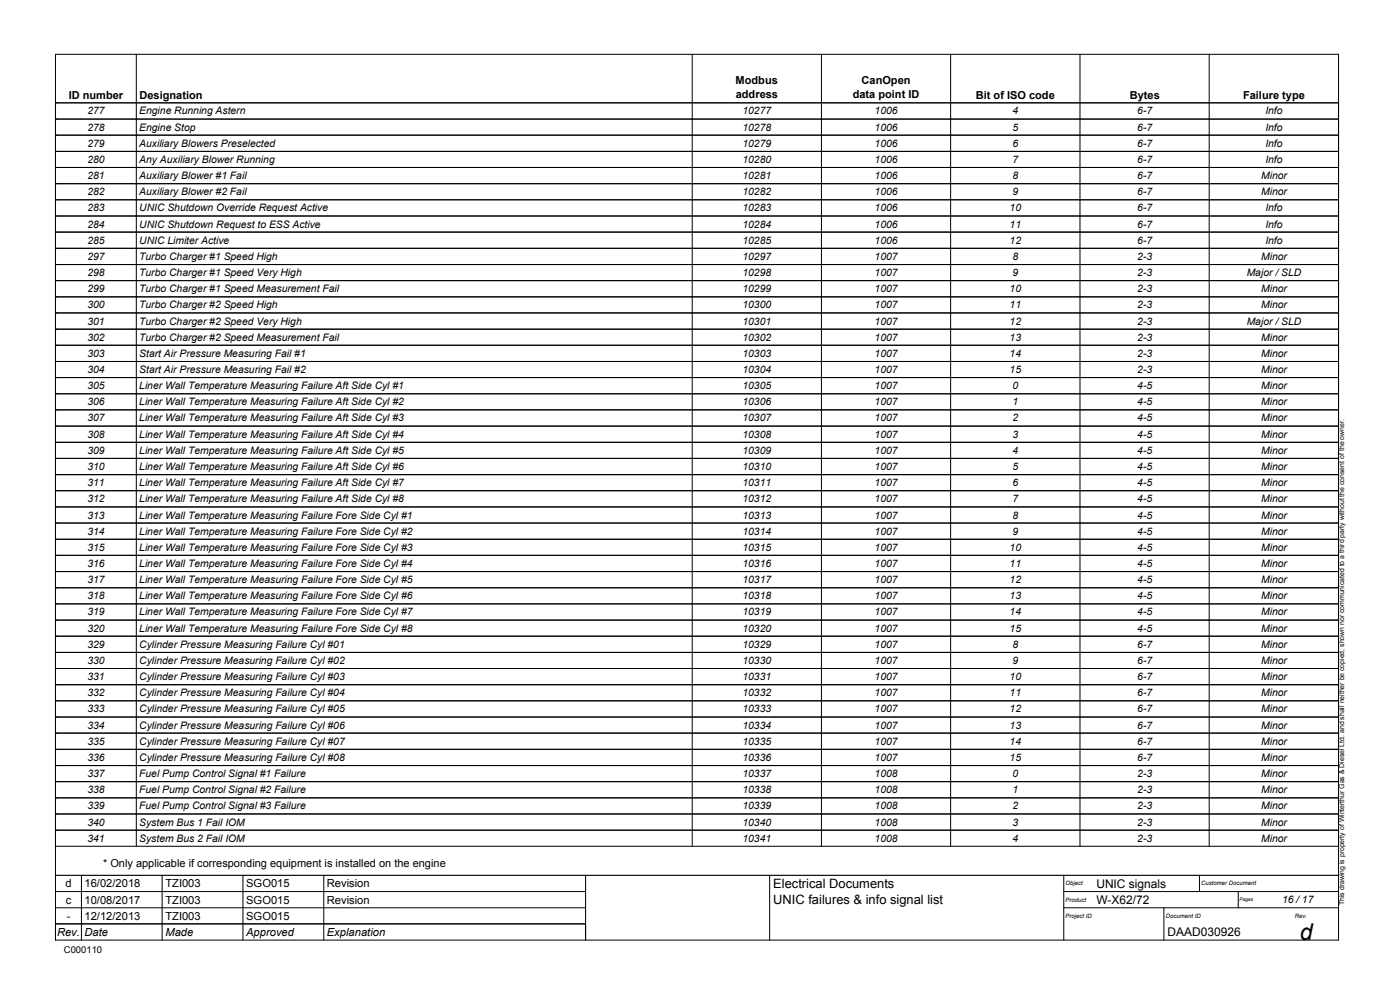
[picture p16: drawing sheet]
<svg xmlns="http://www.w3.org/2000/svg" width="420mm" height="297mm" viewBox="0 0 420 297" stroke-linecap="round" stroke-linejoin="round" font-family="sans-serif">
<defs><g id="words">
<text font-size="6.9" x="390.1" y="282">d</text>
<g font-size="3.9">
<text x="232.1" y="266.4">Electrical Documents</text>
<text x="232.1" y="271.2">UNIC failures &amp; info signal list</text>
</g>
<g font-size="3.6">
<text x="329" y="266.3">UNIC signals</text>
<text x="329" y="271.2">W-X62/72</text>
<text x="350.4" y="280.8">DAAD030926</text>
</g>
<g font-size="3.3">
<text x="20.6" y="29.6">ID number</text>
<text x="41.9" y="29.6">Designation</text>
<text x="220.8" y="25.1">Modbus</text>
<text x="220.8" y="29.3">address</text>
<text x="255.9" y="29.3">data point ID</text>
<text x="258.6" y="25.1">CanOpen</text>
<text x="292.9" y="29.6">Bit of ISO code</text>
<text x="339.1" y="29.6">Bytes</text>
<text x="373.1" y="29.6">Failure type</text>
<text x="30.9" y="260.1">* Only applicable if corresponding equipment is installed on the engine</text>
<text x="19.7" y="266.2">d</text>
<text x="25.4" y="266.2">16/02/2018</text>
<text x="49.6" y="266.2">TZI003</text>
<text x="73.9" y="266.2">SGO015</text>
<text x="98.1" y="266.2">Revision</text>
<text x="19.7" y="271.1">c</text>
<text x="20" y="275.9">-</text>
<text x="25.4" y="275.9">12/12/2013</text>
<text x="25.4" y="271.1">10/08/2017</text>
<text x="49.6" y="275.9">TZI003</text>
<text x="49.6" y="271.1">TZI003</text>
<text x="73.9" y="275.9">SGO015</text>
<text x="73.9" y="271.1">SGO015</text>
<text x="98.1" y="271.1">Revision</text>
<text x="17.1" y="280.8">Rev. Date</text>
<text x="49.6" y="280.8">Made</text>
<text x="73.9" y="280.8">Approved</text>
<text x="98.1" y="280.8">Explanation</text>
</g>
<g font-size="3.1">
<text x="26.2" y="34.3">277</text>
<text x="41.8" y="34.3">Engine Running Astern</text>
<text x="222.8" y="34.3">10277</text>
<text x="262.5" y="34.3">1006</text>
<text x="303.9" y="34.3">4</text>
<text x="341.3" y="34.3">6-7</text>
<text x="379.7" y="34.3">Info</text>
<text x="26.2" y="39.2">278</text>
<text x="41.8" y="39.2">Engine Stop</text>
<text x="222.8" y="39.2">10278</text>
<text x="262.5" y="39.2">1006</text>
<text x="303.9" y="39.2">5</text>
<text x="341.3" y="39.2">6-7</text>
<text x="379.7" y="39.2">Info</text>
<text x="26.2" y="44">279</text>
<text x="41.8" y="44">Auxiliary Blowers Preselected</text>
<text x="222.8" y="44">10279</text>
<text x="262.5" y="44">1006</text>
<text x="303.9" y="44">6</text>
<text x="341.3" y="44">6-7</text>
<text x="379.7" y="44">Info</text>
<text x="26.2" y="48.9">280</text>
<text x="26.2" y="53.7">281</text>
<text x="41.8" y="48.9">Any Auxiliary Blower Running</text>
<text x="41.8" y="53.7">Auxiliary Blower #1 Fail</text>
<text x="222.8" y="48.9">10280</text>
<text x="222.8" y="53.7">10281</text>
<text x="262.5" y="48.9">1006</text>
<text x="262.5" y="53.7">1006</text>
<text x="303.9" y="48.9">7</text>
<text x="303.9" y="53.7">8</text>
<text x="341.3" y="48.9">6-7</text>
<text x="341.3" y="53.7">6-7</text>
<text x="378.5" y="53.7">Minor</text>
<text x="379.7" y="48.9">Info</text>
<text x="26.2" y="58.6">282</text>
<text x="41.8" y="58.6">Auxiliary Blower #2 Fail</text>
<text x="222.8" y="58.6">10282</text>
<text x="262.5" y="58.6">1006</text>
<text x="303.9" y="58.6">9</text>
<text x="341.3" y="58.6">6-7</text>
<text x="378.5" y="58.6">Minor</text>
<text x="26.2" y="63.4">283</text>
<text x="41.8" y="63.4">UNIC Shutdown Override Request Active</text>
<text x="222.8" y="63.4">10283</text>
<text x="262.5" y="63.4">1006</text>
<text x="303" y="63.4">10</text>
<text x="341.3" y="63.4">6-7</text>
<text x="379.7" y="63.4">Info</text>
<text x="26.2" y="68.3">284</text>
<text x="41.8" y="68.3">UNIC Shutdown Request to ESS Active</text>
<text x="222.8" y="68.3">10284</text>
<text x="262.5" y="68.3">1006</text>
<text x="303" y="68.3">11</text>
<text x="341.3" y="68.3">6-7</text>
<text x="379.7" y="68.3">Info</text>
<text x="26.2" y="73.1">285</text>
<text x="26.2" y="78">297</text>
<text x="41.8" y="73.1">UNIC Limiter Active</text>
<text x="41.8" y="78">Turbo Charger #1 Speed High</text>
<text x="222.8" y="73.1">10285</text>
<text x="222.8" y="78">10297</text>
<text x="262.5" y="73.1">1006</text>
<text x="262.5" y="78">1007</text>
<text x="303" y="73.1">12</text>
<text x="303.9" y="78">8</text>
<text x="341.3" y="73.1">6-7</text>
<text x="341.3" y="78">2-3</text>
<text x="378.5" y="78">Minor</text>
<text x="379.7" y="73.1">Info</text>
<text x="26.2" y="82.8">298</text>
<text x="41.8" y="82.8">Turbo Charger #1 Speed Very High</text>
<text x="222.8" y="82.8">10298</text>
<text x="262.5" y="82.8">1007</text>
<text x="303.9" y="82.8">9</text>
<text x="341.3" y="82.8">2-3</text>
<text x="374.2" y="82.8">Major / SLD</text>
<text x="26.2" y="87.7">299</text>
<text x="41.8" y="87.7">Turbo Charger #1 Speed Measurement Fail</text>
<text x="222.8" y="87.7">10299</text>
<text x="262.5" y="87.7">1007</text>
<text x="303" y="87.7">10</text>
<text x="341.3" y="87.7">2-3</text>
<text x="378.5" y="87.7">Minor</text>
<text x="26.2" y="92.5">300</text>
<text x="41.8" y="92.5">Turbo Charger #2 Speed High</text>
<text x="222.8" y="92.5">10300</text>
<text x="262.5" y="92.5">1007</text>
<text x="303" y="92.5">11</text>
<text x="341.3" y="92.5">2-3</text>
<text x="378.5" y="92.5">Minor</text>
<text x="26.2" y="97.4">301</text>
<text x="41.8" y="97.4">Turbo Charger #2 Speed Very High</text>
<text x="222.8" y="97.4">10301</text>
<text x="262.5" y="97.4">1007</text>
<text x="303" y="97.4">12</text>
<text x="341.3" y="97.4">2-3</text>
<text x="374.2" y="97.4">Major / SLD</text>
<text x="26.2" y="102.2">302</text>
<text x="26.2" y="107.1">303</text>
<text x="41.8" y="102.2">Turbo Charger #2 Speed Measurement Fail</text>
<text x="41.8" y="107.1">Start Air Pressure Measuring Fail #1</text>
<text x="222.8" y="102.2">10302</text>
<text x="222.8" y="107.1">10303</text>
<text x="262.5" y="102.2">1007</text>
<text x="262.5" y="107.1">1007</text>
<text x="303" y="102.2">13</text>
<text x="303" y="107.1">14</text>
<text x="341.3" y="102.2">2-3</text>
<text x="341.3" y="107.1">2-3</text>
<text x="378.5" y="102.2">Minor</text>
<text x="378.5" y="107.1">Minor</text>
<text x="26.2" y="111.9">304</text>
<text x="41.8" y="111.9">Start Air Pressure Measuring Fail #2</text>
<text x="222.8" y="111.9">10304</text>
<text x="262.5" y="111.9">1007</text>
<text x="303" y="111.9">15</text>
<text x="341.3" y="111.9">2-3</text>
<text x="378.5" y="111.9">Minor</text>
<text x="26.2" y="116.8">305</text>
<text x="41.8" y="116.8">Liner Wall Temperature Measuring Failure Aft Side Cyl #1</text>
<text x="222.8" y="116.8">10305</text>
<text x="262.5" y="116.8">1007</text>
<text x="303.9" y="116.8">0</text>
<text x="341.3" y="116.8">4-5</text>
<text x="378.5" y="116.8">Minor</text>
<text x="26.2" y="121.6">306</text>
<text x="41.8" y="121.6">Liner Wall Temperature Measuring Failure Aft Side Cyl #2</text>
<text x="222.8" y="121.6">10306</text>
<text x="262.5" y="121.6">1007</text>
<text x="303.9" y="121.6">1</text>
<text x="341.3" y="121.6">4-5</text>
<text x="378.5" y="121.6">Minor</text>
<text x="26.2" y="126.4">307</text>
<text x="26.2" y="131.3">308</text>
<text x="41.8" y="126.4">Liner Wall Temperature Measuring Failure Aft Side Cyl #3</text>
<text x="41.8" y="131.3">Liner Wall Temperature Measuring Failure Aft Side Cyl #4</text>
<text x="222.8" y="126.4">10307</text>
<text x="222.8" y="131.3">10308</text>
<text x="262.5" y="126.4">1007</text>
<text x="262.5" y="131.3">1007</text>
<text x="303.9" y="126.4">2</text>
<text x="303.9" y="131.3">3</text>
<text x="341.3" y="126.4">4-5</text>
<text x="341.3" y="131.3">4-5</text>
<text x="378.5" y="126.4">Minor</text>
<text x="378.5" y="131.3">Minor</text>
<text x="26.2" y="136.1">309</text>
<text x="41.8" y="136.1">Liner Wall Temperature Measuring Failure Aft Side Cyl #5</text>
<text x="222.8" y="136.1">10309</text>
<text x="262.5" y="136.1">1007</text>
<text x="303.9" y="136.1">4</text>
<text x="341.3" y="136.1">4-5</text>
<text x="378.5" y="136.1">Minor</text>
<text x="26.2" y="141">310</text>
<text x="41.8" y="141">Liner Wall Temperature Measuring Failure Aft Side Cyl #6</text>
<text x="222.8" y="141">10310</text>
<text x="262.5" y="141">1007</text>
<text x="303.9" y="141">5</text>
<text x="341.3" y="141">4-5</text>
<text x="378.5" y="141">Minor</text>
<text x="26.2" y="145.8">311</text>
<text x="41.8" y="145.8">Liner Wall Temperature Measuring Failure Aft Side Cyl #7</text>
<text x="222.8" y="145.8">10311</text>
<text x="262.5" y="145.8">1007</text>
<text x="303.9" y="145.8">6</text>
<text x="341.3" y="145.8">4-5</text>
<text x="378.5" y="145.8">Minor</text>
<text x="26.2" y="150.7">312</text>
<text x="26.2" y="155.6">313</text>
<text x="41.8" y="150.7">Liner Wall Temperature Measuring Failure Aft Side Cyl #8</text>
<text x="41.8" y="155.6">Liner Wall Temperature Measuring Failure Fore Side Cyl #1</text>
<text x="222.8" y="150.7">10312</text>
<text x="222.8" y="155.6">10313</text>
<text x="262.5" y="150.7">1007</text>
<text x="262.5" y="155.6">1007</text>
<text x="303.9" y="150.7">7</text>
<text x="303.9" y="155.6">8</text>
<text x="341.3" y="150.7">4-5</text>
<text x="341.3" y="155.6">4-5</text>
<text x="378.5" y="150.7">Minor</text>
<text x="378.5" y="155.6">Minor</text>
<text x="26.2" y="160.4">314</text>
<text x="41.8" y="160.4">Liner Wall Temperature Measuring Failure Fore Side Cyl #2</text>
<text x="222.8" y="160.4">10314</text>
<text x="262.5" y="160.4">1007</text>
<text x="303.9" y="160.4">9</text>
<text x="341.3" y="160.4">4-5</text>
<text x="378.5" y="160.4">Minor</text>
<text x="26.2" y="165.3">315</text>
<text x="41.8" y="165.3">Liner Wall Temperature Measuring Failure Fore Side Cyl #3</text>
<text x="222.8" y="165.3">10315</text>
<text x="262.5" y="165.3">1007</text>
<text x="303" y="165.3">10</text>
<text x="341.3" y="165.3">4-5</text>
<text x="378.5" y="165.3">Minor</text>
<text x="26.2" y="170.1">316</text>
<text x="41.8" y="170.1">Liner Wall Temperature Measuring Failure Fore Side Cyl #4</text>
<text x="222.8" y="170.1">10316</text>
<text x="262.5" y="170.1">1007</text>
<text x="303" y="170.1">11</text>
<text x="341.3" y="170.1">4-5</text>
<text x="378.5" y="170.1">Minor</text>
<text x="26.2" y="175">317</text>
<text x="26.2" y="179.8">318</text>
<text x="41.8" y="175">Liner Wall Temperature Measuring Failure Fore Side Cyl #5</text>
<text x="41.8" y="179.8">Liner Wall Temperature Measuring Failure Fore Side Cyl #6</text>
<text x="222.8" y="175">10317</text>
<text x="222.8" y="179.8">10318</text>
<text x="262.5" y="175">1007</text>
<text x="262.5" y="179.8">1007</text>
<text x="303" y="175">12</text>
<text x="303" y="179.8">13</text>
<text x="341.3" y="175">4-5</text>
<text x="341.3" y="179.8">4-5</text>
<text x="378.5" y="175">Minor</text>
<text x="378.5" y="179.8">Minor</text>
<text x="26.2" y="184.7">319</text>
<text x="41.8" y="184.7">Liner Wall Temperature Measuring Failure Fore Side Cyl #7</text>
<text x="222.8" y="184.7">10319</text>
<text x="262.5" y="184.7">1007</text>
<text x="303" y="184.7">14</text>
<text x="341.3" y="184.7">4-5</text>
<text x="378.5" y="184.7">Minor</text>
<text x="26.2" y="189.5">320</text>
<text x="41.8" y="189.5">Liner Wall Temperature Measuring Failure Fore Side Cyl #8</text>
<text x="222.8" y="189.5">10320</text>
<text x="262.5" y="189.5">1007</text>
<text x="303" y="189.5">15</text>
<text x="341.3" y="189.5">4-5</text>
<text x="378.5" y="189.5">Minor</text>
<text x="26.2" y="194.4">329</text>
<text x="41.8" y="194.4">Cylinder Pressure Measuring Failure Cyl #01</text>
<text x="222.8" y="194.4">10329</text>
<text x="262.5" y="194.4">1007</text>
<text x="303.9" y="194.4">8</text>
<text x="341.3" y="194.4">6-7</text>
<text x="378.5" y="194.4">Minor</text>
<text x="26.2" y="199.2">330</text>
<text x="41.8" y="199.2">Cylinder Pressure Measuring Failure Cyl #02</text>
<text x="222.8" y="199.2">10330</text>
<text x="262.5" y="199.2">1007</text>
<text x="303.9" y="199.2">9</text>
<text x="341.3" y="199.2">6-7</text>
<text x="378.5" y="199.2">Minor</text>
<text x="26.2" y="204">331</text>
<text x="26.2" y="208.9">332</text>
<text x="41.8" y="204">Cylinder Pressure Measuring Failure Cyl #03</text>
<text x="41.8" y="208.9">Cylinder Pressure Measuring Failure Cyl #04</text>
<text x="222.8" y="204">10331</text>
<text x="222.8" y="208.9">10332</text>
<text x="262.5" y="204">1007</text>
<text x="262.5" y="208.9">1007</text>
<text x="303" y="204">10</text>
<text x="303" y="208.9">11</text>
<text x="341.3" y="204">6-7</text>
<text x="341.3" y="208.9">6-7</text>
<text x="378.5" y="204">Minor</text>
<text x="378.5" y="208.9">Minor</text>
<text x="26.2" y="213.7">333</text>
<text x="41.8" y="213.7">Cylinder Pressure Measuring Failure Cyl #05</text>
<text x="222.8" y="213.7">10333</text>
<text x="262.5" y="213.7">1007</text>
<text x="303" y="213.7">12</text>
<text x="341.3" y="213.7">6-7</text>
<text x="378.5" y="213.7">Minor</text>
<text x="26.2" y="218.6">334</text>
<text x="41.8" y="218.6">Cylinder Pressure Measuring Failure Cyl #06</text>
<text x="222.8" y="218.6">10334</text>
<text x="262.5" y="218.6">1007</text>
<text x="303" y="218.6">13</text>
<text x="341.3" y="218.6">6-7</text>
<text x="378.5" y="218.6">Minor</text>
<text x="26.2" y="223.4">335</text>
<text x="41.8" y="223.4">Cylinder Pressure Measuring Failure Cyl #07</text>
<text x="222.8" y="223.4">10335</text>
<text x="262.5" y="223.4">1007</text>
<text x="303" y="223.4">14</text>
<text x="341.3" y="223.4">6-7</text>
<text x="378.5" y="223.4">Minor</text>
<text x="26.2" y="228.3">336</text>
<text x="26.2" y="233.1">337</text>
<text x="41.8" y="228.3">Cylinder Pressure Measuring Failure Cyl #08</text>
<text x="41.8" y="233.1">Fuel Pump Control Signal #1 Failure</text>
<text x="222.8" y="228.3">10336</text>
<text x="222.8" y="233.1">10337</text>
<text x="262.5" y="228.3">1007</text>
<text x="262.5" y="233.1">1008</text>
<text x="303" y="228.3">15</text>
<text x="303.9" y="233.1">0</text>
<text x="341.3" y="228.3">6-7</text>
<text x="341.3" y="233.1">2-3</text>
<text x="378.5" y="228.3">Minor</text>
<text x="378.5" y="233.1">Minor</text>
<text x="26.2" y="238">338</text>
<text x="41.8" y="238">Fuel Pump Control Signal #2 Failure</text>
<text x="222.8" y="238">10338</text>
<text x="262.5" y="238">1008</text>
<text x="303.9" y="238">1</text>
<text x="341.3" y="238">2-3</text>
<text x="378.5" y="238">Minor</text>
<text x="26.2" y="242.8">339</text>
<text x="41.8" y="242.8">Fuel Pump Control Signal #3 Failure</text>
<text x="222.8" y="242.8">10339</text>
<text x="262.5" y="242.8">1008</text>
<text x="303.9" y="242.8">2</text>
<text x="341.3" y="242.8">2-3</text>
<text x="378.5" y="242.8">Minor</text>
<text x="26.2" y="247.7">340</text>
<text x="41.8" y="247.7">System Bus 1 Fail IOM</text>
<text x="222.8" y="247.7">10340</text>
<text x="262.5" y="247.7">1008</text>
<text x="303.9" y="247.7">3</text>
<text x="341.3" y="247.7">2-3</text>
<text x="378.5" y="247.7">Minor</text>
<text x="26.2" y="252.5">341</text>
<text x="41.8" y="252.5">System Bus 2 Fail IOM</text>
<text x="222.8" y="252.5">10341</text>
<text x="262.5" y="252.5">1008</text>
<text x="303.9" y="252.5">4</text>
<text x="341.3" y="252.5">2-3</text>
<text x="378.5" y="252.5">Minor</text>
<text x="384.8" y="271">16 / 17</text>
</g>
<text font-size="2.8" x="19.2" y="286">C000110</text>
<text font-size="2.1" x="403.4" y="271.6" transform="rotate(-90 403.4 271.6)">This drawing is property of Winterthur Gas &amp; Diesel Ltd. and shall neither be copied, shown nor communicated to a third party without the consent of the owner.</text>
<g font-size="1.8">
<text x="319.8" y="265.7">Object</text>
<text x="360.5" y="265.7">Customer Document</text>
<text x="319.8" y="275.4">Project ID</text>
<text x="319.8" y="270.6">Product</text>
<text x="349.9" y="275.4">Document ID</text>
<text x="388.6" y="275.4">Rev.</text>
</g>
<text font-size="1.4" x="372" y="270.5">Pages</text>
</g></defs>
<g fill="none" stroke="#000" stroke-width=".3">
<path d="M16.7 16.3h385v265.8h-385zM40.9 16.3v237.6M207.7 16.3v237.6M246.5 16.3v237.6M285.3 16.3v237.6M324.1 16.3v237.6M362.9 16.3v237.6M16.7 30.9h.1M16.7 35.7h.1M16.7 30.9h385M16.7 35.7h385M16.7 40.6h.1"/>
<path d="M16.7 45.4h.1M16.7 50.2h.1M16.7 55.1h.1M16.7 59.9h.1M16.7 40.6h385M16.7 45.4h385M16.7 50.2h385M16.7 55.1h385M16.7 59.9h385M16.7 64.8h.1M16.7 69.6h.1M16.7 74.5h.1"/>
<path d="M16.7 79.4h.1M16.7 64.8h385M16.7 69.6h385M16.7 74.5h385M16.7 79.4h385M16.7 84.2h.1M16.7 89.1h.1M16.7 93.9h.1M16.7 98.8h.1M16.7 84.2h385M16.7 89.1h385M16.7 93.9h385"/>
<path d="M16.7 98.8h385M16.7 103.6h.1M16.7 108.5h.1M16.7 113.3h.1M16.7 118.2h.1M16.7 103.6h385M16.7 108.5h385M16.7 113.3h385M16.7 118.2h385M16.7 123h.1M16.7 127.8h.1M16.7 132.7h.1"/>
<path d="M16.7 137.5h.1M16.7 123h385M16.7 127.8h385M16.7 132.7h385M16.7 137.5h385M16.7 142.4h.1M16.7 147.2h.1M16.7 152.1h.1M16.7 156.9h.1M16.7 142.4h385M16.7 147.2h385M16.7 152.1h385"/>
<path d="M16.7 156.9h385M16.7 161.8h.1M16.7 166.6h.1M16.7 171.5h.1M16.7 176.4h.1M16.7 161.8h385M16.7 166.6h385M16.7 171.5h385M16.7 176.4h385M16.7 181.2h.1M16.7 186.1h.1M16.7 190.9h.1"/>
<path d="M16.7 195.7h.1M16.7 181.2h385M16.7 186.1h385M16.7 190.9h385M16.7 195.7h385M16.7 200.6h.1M16.7 205.4h.1M16.7 210.3h.1M16.7 215.1h.1M16.7 220h.1M16.7 200.6h385M16.7 205.4h385"/>
<path d="M16.7 210.3h385M16.7 215.1h385M16.7 220h385M16.7 224.8h.1M16.7 229.7h.1M16.7 234.5h.1M16.7 239.4h.1M16.7 224.8h385M16.7 229.7h385M16.7 234.5h385M16.7 239.4h385M16.7 244.2h.1"/>
<path d="M16.7 249.1h.1M16.7 244.2h385M16.7 249.1h385M16.7 253.9h385M16.7 267.5h159M16.7 272.4h159M16.7 277.2h159M24.4 262.6v19.5M48.7 262.6v19.5M72.9 262.6v19.5M97.2 262.6v19.5M175.7 262.6v19.5"/>
<path d="M231 262.6v19.5M319.2 267.5h82.5M319.2 262.6v19.5M319.2 272.4h82.5M349.3 272.4v9.7M360 262.6v4.9M371.6 267.5v4.9"/>
</g>
<path d="M16.7 262.6h385" fill="none" stroke="#000" stroke-width=".34"/>
<use href="#words"/>
</svg>
